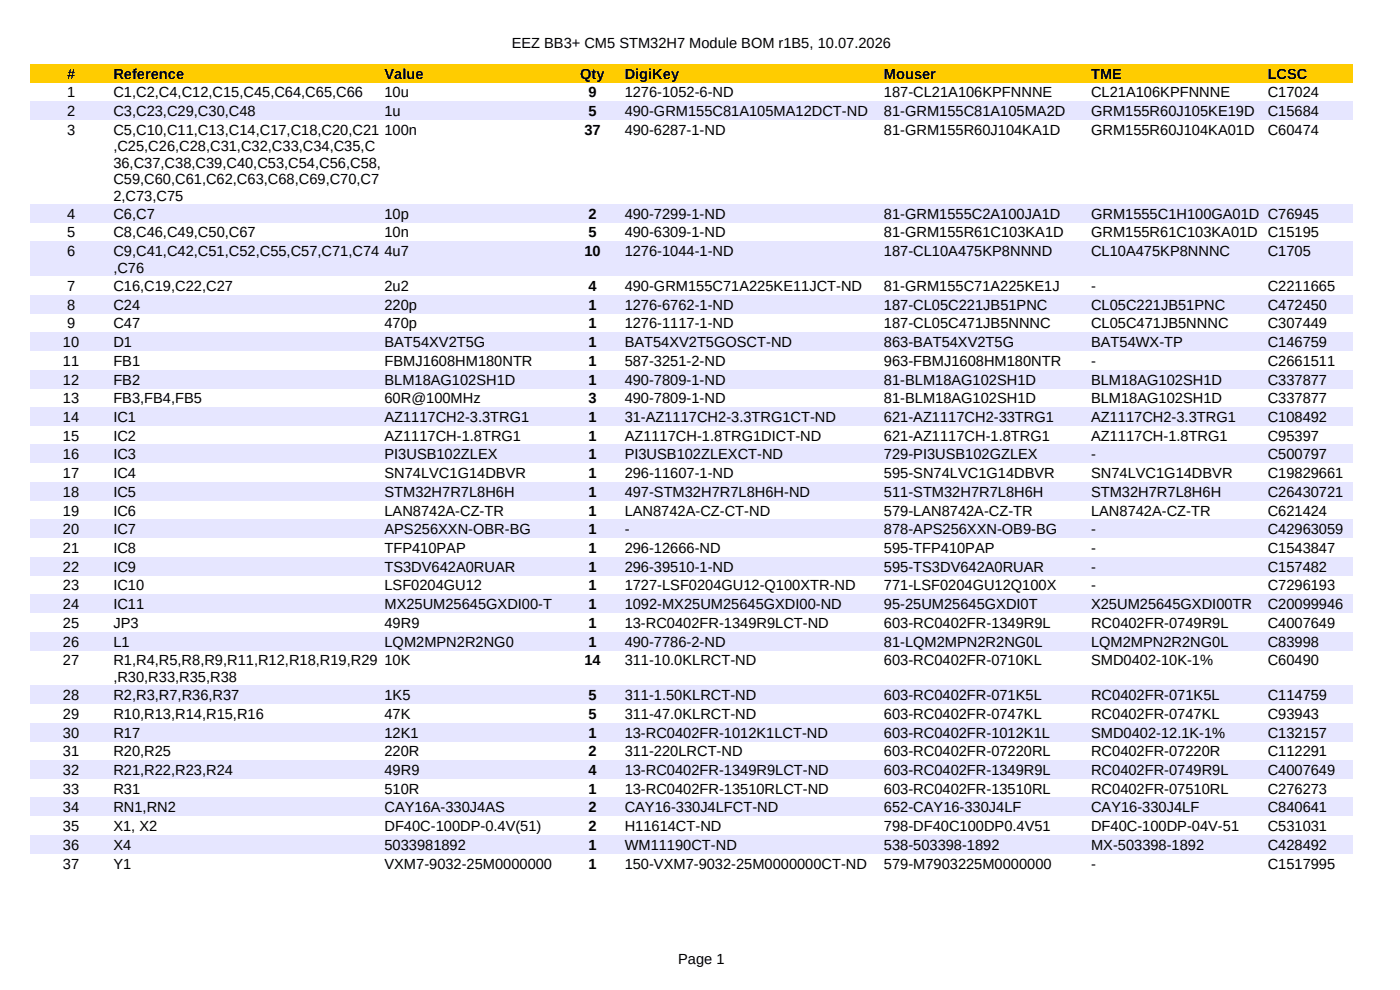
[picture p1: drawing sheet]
<svg xmlns="http://www.w3.org/2000/svg" width="297mm" height="210mm" viewBox="0 0 297 210" stroke-linecap="round" stroke-linejoin="round" font-family="sans-serif">
<defs><g id="words">
<g font-size="3.1">
<text x="108.6" y="10.2">EEZ BB3+ CM5 STM32H7 Module BOM r1B5, 10.07.2026</text>
<text x="14.2" y="16.7">#</text>
<text x="24.1" y="16.7">Reference</text>
<text x="81.6" y="16.7">Value</text>
<text x="123.1" y="16.7">Qty</text>
<text x="132.5" y="16.7">DigiKey</text>
<text x="187.5" y="16.7">Mouser</text>
<text x="231.5" y="16.7">TME</text>
<text x="268.9" y="16.7">LCSC</text>
<text x="14.2" y="20.6">1</text>
<text x="24.1" y="20.6">C1,C2,C4,C12,C15,C45,C64,C65,C66</text>
<text x="81.6" y="20.6">10u</text>
<text x="124.8" y="20.6">9</text>
<text x="132.5" y="20.6">1276-1052-6-ND</text>
<text x="187.5" y="20.6">187-CL21A106KPFNNNE</text>
<text x="231.5" y="20.6">CL21A106KPFNNNE</text>
<text x="268.9" y="20.6">C17024</text>
<text x="14.2" y="24.6">2</text>
<text x="14.2" y="28.6">3</text>
<text x="24.1" y="24.6">C3,C23,C29,C30,C48</text>
<text x="24.1" y="28.6">C5,C10,C11,C13,C14,C17,C18,C20,C21</text>
<text x="81.6" y="24.6">1u</text>
<text x="81.6" y="28.6">100n</text>
<text x="124" y="28.6">37</text>
<text x="124.8" y="24.6">5</text>
<text x="132.5" y="24.6">490-GRM155C81A105MA12DCT-ND</text>
<text x="132.5" y="28.6">490-6287-1-ND</text>
<text x="187.5" y="24.6">81-GRM155C81A105MA2D</text>
<text x="187.5" y="28.6">81-GRM155R60J104KA1D</text>
<text x="231.5" y="24.6">GRM155R60J105KE19D</text>
<text x="231.5" y="28.6">GRM155R60J104KA01D</text>
<text x="268.9" y="24.6">C15684</text>
<text x="268.9" y="28.6">C60474</text>
<text x="24.1" y="32.1">,C25,C26,C28,C31,C32,C33,C34,C35,C</text>
<text x="24.1" y="35.6">36,C37,C38,C39,C40,C53,C54,C56,C58,</text>
<text x="24.1" y="39">C59,C60,C61,C62,C63,C68,C69,C70,C7</text>
<text x="14.2" y="46.4">4</text>
<text x="24.1" y="46.4">C6,C7</text>
<text x="24.1" y="42.5">2,C73,C75</text>
<text x="81.6" y="46.4">10p</text>
<text x="124.8" y="46.4">2</text>
<text x="132.5" y="46.4">490-7299-1-ND</text>
<text x="187.5" y="46.4">81-GRM1555C2A100JA1D</text>
<text x="231.5" y="46.4">GRM1555C1H100GA01D C76945</text>
<text x="14.2" y="50.4">5</text>
<text x="24.1" y="50.4">C8,C46,C49,C50,C67</text>
<text x="81.6" y="50.4">10n</text>
<text x="124.8" y="50.4">5</text>
<text x="132.5" y="50.4">490-6309-1-ND</text>
<text x="187.5" y="50.4">81-GRM155R61C103KA1D</text>
<text x="231.5" y="50.4">GRM155R61C103KA01D C15195</text>
<text x="14.2" y="54.3">6</text>
<text x="24.1" y="54.4">C9,C41,C42,C51,C52,C55,C57,C71,C74</text>
<text x="24.1" y="57.9">,C76</text>
<text x="81.6" y="54.3">4u7</text>
<text x="124" y="54.3">10</text>
<text x="132.5" y="54.3">1276-1044-1-ND</text>
<text x="187.5" y="54.3">187-CL10A475KP8NNND</text>
<text x="231.5" y="54.3">CL10A475KP8NNNC</text>
<text x="268.9" y="54.3">C1705</text>
<text x="14.2" y="61.7">7</text>
<text x="14.2" y="65.7">8</text>
<text x="24.1" y="61.7">C16,C19,C22,C27</text>
<text x="24.1" y="65.7">C24</text>
<text x="81.6" y="61.7">2u2</text>
<text x="81.6" y="65.7">220p</text>
<text x="124.8" y="61.7">4</text>
<text x="124.8" y="65.7">1</text>
<text x="132.5" y="61.7">490-GRM155C71A225KE11JCT-ND</text>
<text x="132.5" y="65.7">1276-6762-1-ND</text>
<text x="187.5" y="61.7">81-GRM155C71A225KE1J</text>
<text x="187.5" y="65.7">187-CL05C221JB51PNC</text>
<text x="231.5" y="61.7">-</text>
<text x="231.5" y="65.7">CL05C221JB51PNC</text>
<text x="268.9" y="61.7">C2211665</text>
<text x="268.9" y="65.7">C472450</text>
<text x="14.2" y="69.7">9</text>
<text x="24.1" y="69.7">C47</text>
<text x="81.6" y="69.7">470p</text>
<text x="124.8" y="69.7">1</text>
<text x="132.5" y="69.7">1276-1117-1-ND</text>
<text x="187.5" y="69.7">187-CL05C471JB5NNNC</text>
<text x="231.5" y="69.7">CL05C471JB5NNNC</text>
<text x="268.9" y="69.7">C307449</text>
<text x="13.4" y="73.6">10</text>
<text x="13.4" y="77.6">11</text>
<text x="24.1" y="73.6">D1</text>
<text x="24.1" y="77.6">FB1</text>
<text x="81.6" y="73.6">BAT54XV2T5G</text>
<text x="81.6" y="77.6">FBMJ1608HM180NTR</text>
<text x="124.8" y="73.6">1</text>
<text x="124.8" y="77.6">1</text>
<text x="132.5" y="73.6">BAT54XV2T5GOSCT-ND</text>
<text x="132.5" y="77.6">587-3251-2-ND</text>
<text x="187.5" y="73.6">863-BAT54XV2T5G</text>
<text x="187.5" y="77.6">963-FBMJ1608HM180NTR</text>
<text x="231.5" y="73.6">BAT54WX-TP</text>
<text x="231.5" y="77.6">-</text>
<text x="268.9" y="73.6">C146759</text>
<text x="268.9" y="77.6">C2661511</text>
<text x="13.4" y="81.6">12</text>
<text x="24.1" y="81.6">FB2</text>
<text x="81.6" y="81.6">BLM18AG102SH1D</text>
<text x="124.8" y="81.6">1</text>
<text x="132.5" y="81.6">490-7809-1-ND</text>
<text x="187.5" y="81.6">81-BLM18AG102SH1D</text>
<text x="231.5" y="81.6">BLM18AG102SH1D</text>
<text x="268.9" y="81.6">C337877</text>
<text x="13.4" y="85.6">13</text>
<text x="13.4" y="89.5">14</text>
<text x="24.1" y="85.6">FB3,FB4,FB5</text>
<text x="24.1" y="89.5">IC1</text>
<text x="81.6" y="85.6">60R@100MHz</text>
<text x="81.6" y="89.5">AZ1117CH2-3.3TRG1</text>
<text x="124.8" y="85.6">3</text>
<text x="124.8" y="89.5">1</text>
<text x="132.5" y="85.6">490-7809-1-ND</text>
<text x="132.5" y="89.5">31-AZ1117CH2-3.3TRG1CT-ND</text>
<text x="187.5" y="85.6">81-BLM18AG102SH1D</text>
<text x="187.5" y="89.5">621-AZ1117CH2-33TRG1</text>
<text x="231.5" y="85.6">BLM18AG102SH1D</text>
<text x="231.5" y="89.5">AZ1117CH2-3.3TRG1</text>
<text x="268.9" y="85.6">C337877</text>
<text x="268.9" y="89.5">C108492</text>
<text x="13.4" y="93.5">15</text>
<text x="24.1" y="93.5">IC2</text>
<text x="81.6" y="93.5">AZ1117CH-1.8TRG1</text>
<text x="124.8" y="93.5">1</text>
<text x="132.5" y="93.5">AZ1117CH-1.8TRG1DICT-ND</text>
<text x="187.5" y="93.5">621-AZ1117CH-1.8TRG1</text>
<text x="231.5" y="93.5">AZ1117CH-1.8TRG1</text>
<text x="268.9" y="93.5">C95397</text>
<text x="13.4" y="97.5">16</text>
<text x="13.4" y="101.4">17</text>
<text x="24.1" y="97.5">IC3</text>
<text x="24.1" y="101.4">IC4</text>
<text x="81.6" y="97.5">PI3USB102ZLEX</text>
<text x="81.6" y="101.4">SN74LVC1G14DBVR</text>
<text x="124.8" y="97.5">1</text>
<text x="124.8" y="101.4">1</text>
<text x="132.5" y="97.5">PI3USB102ZLEXCT-ND</text>
<text x="132.5" y="101.4">296-11607-1-ND</text>
<text x="187.5" y="97.5">729-PI3USB102GZLEX</text>
<text x="187.5" y="101.4">595-SN74LVC1G14DBVR</text>
<text x="231.5" y="97.5">-</text>
<text x="231.5" y="101.4">SN74LVC1G14DBVR</text>
<text x="268.9" y="97.5">C500797</text>
<text x="268.9" y="101.4">C19829661</text>
<text x="13.4" y="105.4">18</text>
<text x="24.1" y="105.4">IC5</text>
<text x="81.6" y="105.4">STM32H7R7L8H6H</text>
<text x="124.8" y="105.4">1</text>
<text x="132.5" y="105.4">497-STM32H7R7L8H6H-ND</text>
<text x="187.5" y="105.4">511-STM32H7R7L8H6H</text>
<text x="231.5" y="105.4">STM32H7R7L8H6H</text>
<text x="268.9" y="105.4">C26430721</text>
<text x="13.4" y="109.4">19</text>
<text x="13.4" y="113.3">20</text>
<text x="24.1" y="109.4">IC6</text>
<text x="24.1" y="113.3">IC7</text>
<text x="81.6" y="109.4">LAN8742A-CZ-TR</text>
<text x="81.6" y="113.3">APS256XXN-OBR-BG</text>
<text x="124.8" y="109.4">1</text>
<text x="124.8" y="113.3">1</text>
<text x="132.5" y="109.4">LAN8742A-CZ-CT-ND</text>
<text x="132.5" y="113.3">-</text>
<text x="187.5" y="109.4">579-LAN8742A-CZ-TR</text>
<text x="187.5" y="113.3">878-APS256XXN-OB9-BG</text>
<text x="231.5" y="109.4">LAN8742A-CZ-TR</text>
<text x="231.5" y="113.3">-</text>
<text x="268.9" y="109.4">C621424</text>
<text x="268.9" y="113.3">C42963059</text>
<text x="13.4" y="117.3">21</text>
<text x="24.1" y="117.3">IC8</text>
<text x="81.6" y="117.3">TFP410PAP</text>
<text x="124.8" y="117.3">1</text>
<text x="132.5" y="117.3">296-12666-ND</text>
<text x="187.5" y="117.3">595-TFP410PAP</text>
<text x="231.5" y="117.3">-</text>
<text x="268.9" y="117.3">C1543847</text>
<text x="13.4" y="121.3">22</text>
<text x="13.4" y="125.2">23</text>
<text x="24.1" y="121.3">IC9</text>
<text x="24.1" y="125.2">IC10</text>
<text x="81.6" y="121.3">TS3DV642A0RUAR</text>
<text x="81.6" y="125.2">LSF0204GU12</text>
<text x="124.8" y="121.3">1</text>
<text x="124.8" y="125.2">1</text>
<text x="132.5" y="121.3">296-39510-1-ND</text>
<text x="132.5" y="125.2">1727-LSF0204GU12-Q100XTR-ND</text>
<text x="187.5" y="121.3">595-TS3DV642A0RUAR</text>
<text x="187.5" y="125.2">771-LSF0204GU12Q100X</text>
<text x="231.5" y="121.3">-</text>
<text x="231.5" y="125.2">-</text>
<text x="268.9" y="121.3">C157482</text>
<text x="268.9" y="125.2">C7296193</text>
<text x="13.4" y="129.2">24</text>
<text x="24.1" y="129.2">IC11</text>
<text x="81.6" y="129.2">MX25UM25645GXDI00-T</text>
<text x="124.8" y="129.2">1</text>
<text x="132.5" y="129.2">1092-MX25UM25645GXDI00-ND</text>
<text x="187.5" y="129.2">95-25UM25645GXDI0T</text>
<text x="231.5" y="129.2">X25UM25645GXDI00TR</text>
<text x="268.9" y="129.2">C20099946</text>
<text x="13.4" y="133.2">25</text>
<text x="13.4" y="137.1">26</text>
<text x="24.1" y="133.2">JP3</text>
<text x="24.1" y="137.1">L1</text>
<text x="81.6" y="133.2">49R9</text>
<text x="81.6" y="137.1">LQM2MPN2R2NG0</text>
<text x="124.8" y="133.2">1</text>
<text x="124.8" y="137.1">1</text>
<text x="132.5" y="133.2">13-RC0402FR-1349R9LCT-ND</text>
<text x="132.5" y="137.1">490-7786-2-ND</text>
<text x="187.5" y="133.2">603-RC0402FR-1349R9L</text>
<text x="187.5" y="137.1">81-LQM2MPN2R2NG0L</text>
<text x="231.5" y="133.2">RC0402FR-0749R9L</text>
<text x="231.5" y="137.1">LQM2MPN2R2NG0L</text>
<text x="268.9" y="133.2">C4007649</text>
<text x="268.9" y="137.1">C83998</text>
<text x="13.4" y="141.1">27</text>
<text x="24.1" y="141.1">R1,R4,R5,R8,R9,R11,R12,R18,R19,R29</text>
<text x="81.6" y="141.1">10K</text>
<text x="124" y="141.1">14</text>
<text x="132.5" y="141.1">311-10.0KLRCT-ND</text>
<text x="187.5" y="141.1">603-RC0402FR-0710KL</text>
<text x="231.5" y="141.1">SMD0402-10K-1%</text>
<text x="268.9" y="141.1">C60490</text>
<text x="13.4" y="148.5">28</text>
<text x="24.1" y="148.5">R2,R3,R7,R36,R37</text>
<text x="24.1" y="144.6">,R30,R33,R35,R38</text>
<text x="81.6" y="148.5">1K5</text>
<text x="124.8" y="148.5">5</text>
<text x="132.5" y="148.5">311-1.50KLRCT-ND</text>
<text x="187.5" y="148.5">603-RC0402FR-071K5L</text>
<text x="231.5" y="148.5">RC0402FR-071K5L</text>
<text x="268.9" y="148.5">C114759</text>
<text x="13.4" y="152.5">29</text>
<text x="24.1" y="152.5">R10,R13,R14,R15,R16</text>
<text x="81.6" y="152.5">47K</text>
<text x="124.8" y="152.5">5</text>
<text x="132.5" y="152.5">311-47.0KLRCT-ND</text>
<text x="187.5" y="152.5">603-RC0402FR-0747KL</text>
<text x="231.5" y="152.5">RC0402FR-0747KL</text>
<text x="268.9" y="152.5">C93943</text>
<text x="13.4" y="156.5">30</text>
<text x="13.4" y="160.4">31</text>
<text x="24.1" y="156.5">R17</text>
<text x="24.1" y="160.4">R20,R25</text>
<text x="81.6" y="156.5">12K1</text>
<text x="81.6" y="160.4">220R</text>
<text x="124.8" y="156.5">1</text>
<text x="124.8" y="160.4">2</text>
<text x="132.5" y="156.5">13-RC0402FR-1012K1LCT-ND</text>
<text x="132.5" y="160.4">311-220LRCT-ND</text>
<text x="187.5" y="156.5">603-RC0402FR-1012K1L</text>
<text x="187.5" y="160.4">603-RC0402FR-07220RL</text>
<text x="231.5" y="156.5">SMD0402-12.1K-1%</text>
<text x="231.5" y="160.4">RC0402FR-07220R</text>
<text x="268.9" y="156.5">C132157</text>
<text x="268.9" y="160.4">C112291</text>
<text x="13.4" y="164.4">32</text>
<text x="24.1" y="164.4">R21,R22,R23,R24</text>
<text x="81.6" y="164.4">49R9</text>
<text x="124.8" y="164.4">4</text>
<text x="132.5" y="164.4">13-RC0402FR-1349R9LCT-ND</text>
<text x="187.5" y="164.4">603-RC0402FR-1349R9L</text>
<text x="231.5" y="164.4">RC0402FR-0749R9L</text>
<text x="268.9" y="164.4">C4007649</text>
<text x="13.4" y="168.4">33</text>
<text x="13.4" y="172.3">34</text>
<text x="24.1" y="168.4">R31</text>
<text x="24.1" y="172.3">RN1,RN2</text>
<text x="81.6" y="168.4">510R</text>
<text x="81.6" y="172.3">CAY16A-330J4AS</text>
<text x="124.8" y="168.4">1</text>
<text x="124.8" y="172.3">2</text>
<text x="132.5" y="168.4">13-RC0402FR-13510RLCT-ND</text>
<text x="132.5" y="172.3">CAY16-330J4LFCT-ND</text>
<text x="187.5" y="168.4">603-RC0402FR-13510RL</text>
<text x="187.5" y="172.3">652-CAY16-330J4LF</text>
<text x="231.5" y="168.4">RC0402FR-07510RL</text>
<text x="231.5" y="172.3">CAY16-330J4LF</text>
<text x="268.9" y="168.4">C276273</text>
<text x="268.9" y="172.3">C840641</text>
<text x="13.4" y="176.3">35</text>
<text x="24.1" y="176.3">X1, X2</text>
<text x="81.6" y="176.3">DF40C-100DP-0.4V(51)</text>
<text x="124.8" y="176.3">2</text>
<text x="132.5" y="176.3">H11614CT-ND</text>
<text x="187.5" y="176.3">798-DF40C100DP0.4V51</text>
<text x="231.5" y="176.3">DF40C-100DP-04V-51</text>
<text x="268.9" y="176.3">C531031</text>
<text x="13.4" y="180.3">36</text>
<text x="13.4" y="184.2">37</text>
<text x="24.1" y="180.3">X4</text>
<text x="24.1" y="184.2">Y1</text>
<text x="81.6" y="180.3">5033981892</text>
<text x="81.6" y="184.2">VXM7-9032-25M0000000</text>
<text x="124.8" y="180.3">1</text>
<text x="124.8" y="184.2">1</text>
<text x="132.5" y="180.3">WM11190CT-ND</text>
<text x="132.5" y="184.2">150-VXM7-9032-25M0000000CT-ND</text>
<text x="187.5" y="180.3">538-503398-1892</text>
<text x="187.5" y="184.2">579-M7903225M0000000</text>
<text x="231.5" y="180.3">MX-503398-1892</text>
<text x="231.5" y="184.2">-</text>
<text x="268.9" y="180.3">C428492</text>
<text x="268.9" y="184.2">C1517995</text>
<text x="143.9" y="204.6">Page 1</text>
</g>
</g></defs>
<path d="M6.4 13.5h280.5v4h-280.5z" fill-rule="evenodd" fill="#fc0"/>
<g fill="#e6e6ff">
<path d="M6.4 21.5h280.5v3.9h-280.5z" fill-rule="evenodd"/>
<path d="M6.4 43.3h280.5v3.9h-280.5z" fill-rule="evenodd"/>
<path d="M6.4 51.2h280.5v7.4h-280.5z" fill-rule="evenodd"/>
<path d="M6.4 62.6h280.5v3.9h-280.5z" fill-rule="evenodd"/>
<path d="M6.4 70.5h280.5v4h-280.5z" fill-rule="evenodd"/>
<path d="M6.4 78.4h280.5v4h-280.5z" fill-rule="evenodd"/>
<path d="M6.4 86.4h280.5v4h-280.5z" fill-rule="evenodd"/>
<path d="M6.4 94.3h280.5v4h-280.5z" fill-rule="evenodd"/>
<path d="M6.4 102.3h280.5v3.9h-280.5z" fill-rule="evenodd"/>
<path d="M6.4 110.2h280.5v4h-280.5z" fill-rule="evenodd"/>
<path d="M6.4 118.1h280.5v4h-280.5z" fill-rule="evenodd"/>
<path d="M6.4 126.1h280.5v3.9h-280.5z" fill-rule="evenodd"/>
<path d="M6.4 134h280.5v4h-280.5z" fill-rule="evenodd"/>
<path d="M6.4 145.4h280.5v4h-280.5z" fill-rule="evenodd"/>
<path d="M6.4 153.3h280.5v4h-280.5z" fill-rule="evenodd"/>
<path d="M6.4 161.3h280.5v3.9h-280.5z" fill-rule="evenodd"/>
<path d="M6.4 169.2h280.5v4h-280.5z" fill-rule="evenodd"/>
<path d="M6.4 177.1h280.5v4h-280.5z" fill-rule="evenodd"/>
</g>
<use href="#words"/>
</svg>
